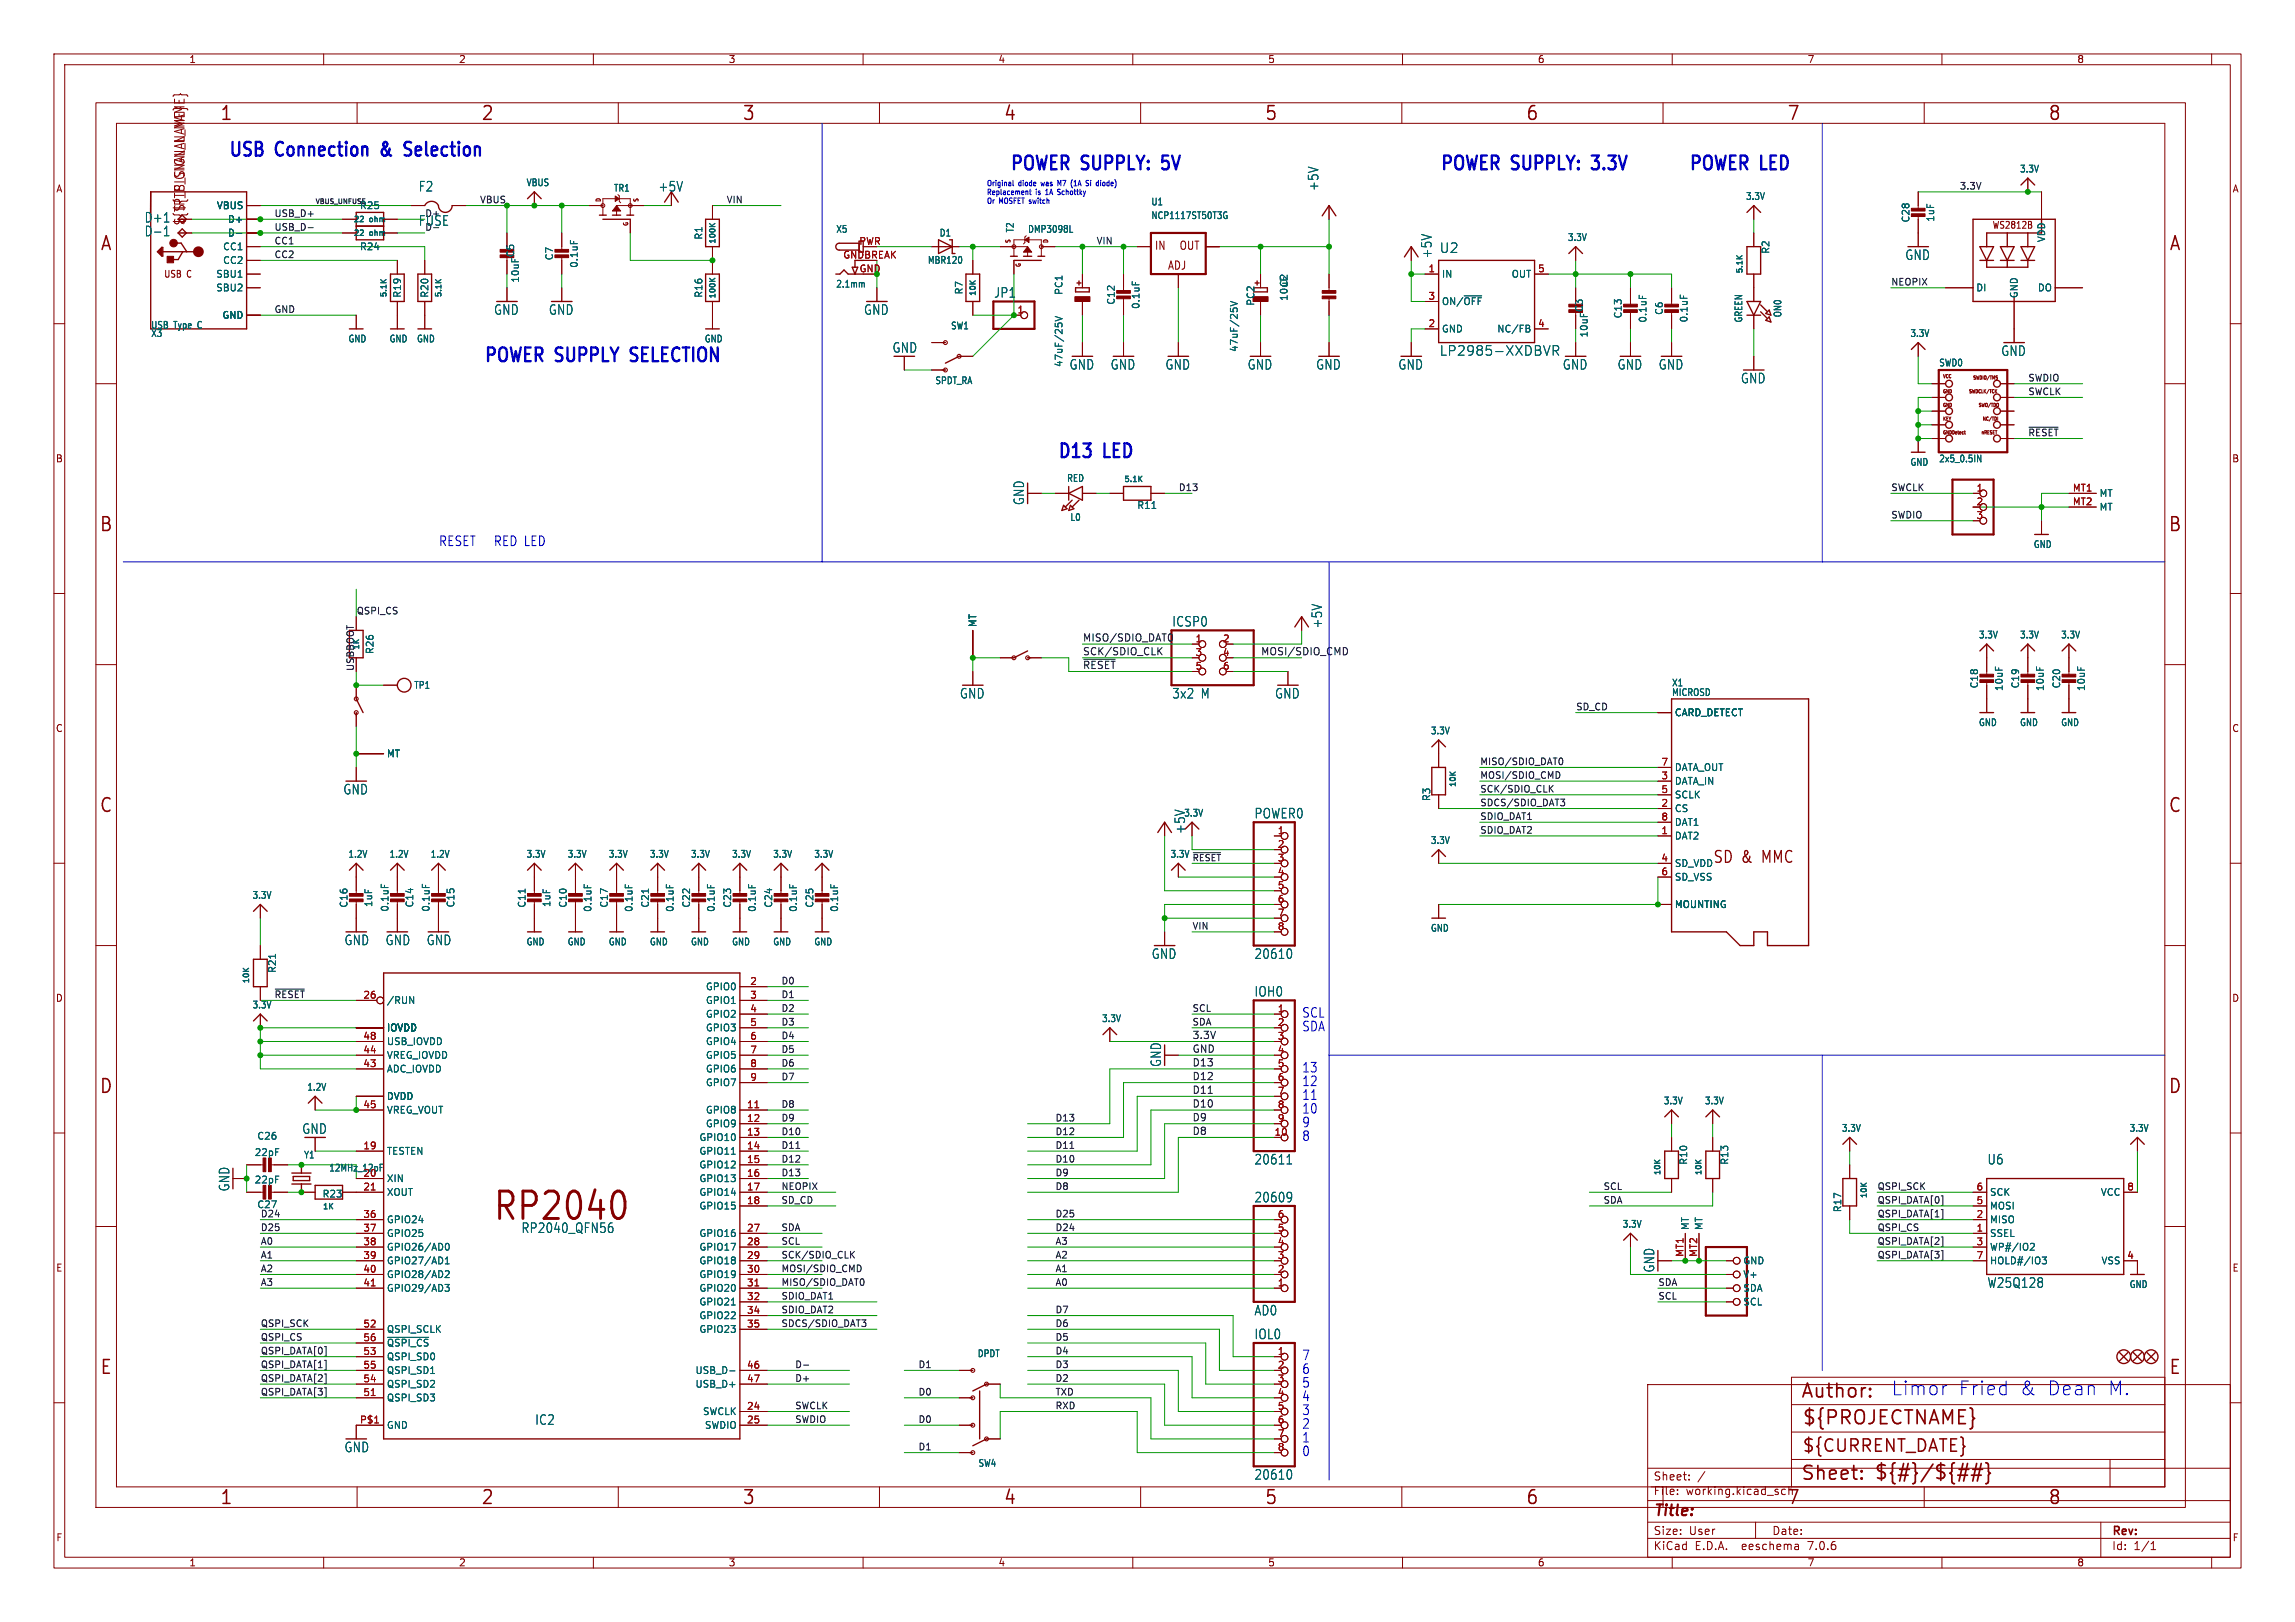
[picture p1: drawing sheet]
<svg xmlns="http://www.w3.org/2000/svg" width="425mm" height="301mm" viewBox="0 0 425 301" stroke-linecap="round" stroke-linejoin="round" font-family="sans-serif">
<defs><g id="words">
<text font-size="7.1" fill="#006464" x="91.2" y="226.9">RP2040</text>
<g font-size="3.5" fill="#840000">
<text x="40.7" y="22.7">1</text>
<text x="89.1" y="22.7">2</text>
<text x="137.5" y="22.7">3</text>
<text x="186" y="22.7">4</text>
<text x="234.4" y="22.7">5</text>
<text x="282.8" y="22.7">6</text>
<text x="331.2" y="22.7">7</text>
<text x="379.6" y="22.7">8</text>
<text x="18.5" y="46.8">A</text>
<text x="402" y="46.8">A</text>
<text x="18.3" y="98.9">B</text>
<text x="401.9" y="98.9">B</text>
<text x="18.3" y="150.9">C</text>
<text x="401.9" y="150.9">C</text>
<text x="18.3" y="203">D</text>
<text x="401.9" y="203">D</text>
<text x="18.5" y="255.1">E</text>
<text x="402" y="255.1">E</text>
<text x="333.8" y="259.5">Author:</text>
<text x="334" y="264.5">${PROJECTNAME}</text>
<text x="333.8" y="274.7">Sheet:</text>
<text x="347.3" y="274.6">${#}/${##}</text>
<text x="40.7" y="279.2">1</text>
<text x="89.1" y="279.2">2</text>
<text x="137.5" y="279.2">3</text>
<text x="186" y="279.2">4</text>
<text x="234.4" y="279.2">5</text>
<text x="282.8" y="279.2">6</text>
<text x="331.2" y="279.2">7</text>
<text x="379.6" y="279.2">8</text>
</g>
<g font-size="3.5" fill="#0000c2">
<text x="42.2" y="29.6">USB</text>
<text x="51.2" y="29.6">Connection</text>
<text x="71.6" y="29.6">&amp;</text>
<text x="76.7" y="29.6">Selection</text>
<text x="187" y="32.1">POWER SUPPLY:</text>
<text x="216.3" y="32.1">5V</text>
<text x="266.8" y="32.1">POWER SUPPLY:</text>
<text x="296.1" y="32.1">3.3V</text>
<text x="312.9" y="32.1">POWER LED</text>
<text x="89.5" y="67.7">POWER SUPPLY</text>
<text x="117.8" y="67.7">SELECTION</text>
<text x="195.9" y="85.5">D13</text>
<text x="204.7" y="85.5">LED</text>
<text x="350.5" y="258.8">Limor</text>
<text x="362.9" y="258.8">Fried</text>
<text x="374.2" y="258.8">&amp;</text>
<text x="379.3" y="258.8">Dean</text>
<text x="390.5" y="258.8">M.</text>
</g>
<text font-size="3.2" fill="#840000" x="334" y="269.5">${CURRENT_DATE}</text>
<g font-size="3" fill="#840000">
<text x="317.5" y="160.3">SD &amp;</text>
<text x="326.9" y="160.3">MMC</text>
</g>
<text font-size="2.8" fill="#840000" x="306.5" y="281.5">Title:</text>
<g font-size="2.5" fill="#006464">
<text x="77.5" y="35.7">F2</text>
<text x="122" y="35.7">+5V</text>
<text x="244.6" y="35.5" transform="rotate(-90 244.6 35.5)">+5V</text>
<text x="26.7" y="41.5">D+1</text>
<text x="26.7" y="44">D-1</text>
<text x="77.5" y="42.1">FUSE</text>
<text x="265.6" y="48" transform="rotate(-90 265.6 48)">+5V</text>
<text x="266.8" y="47.1">U2</text>
<text x="353.1" y="48.4">GND</text>
<text x="91.5" y="58.6">GND</text>
<text x="101.7" y="58.6">GND</text>
<text x="160.1" y="58.6">GND</text>
<text x="184.2" y="55.4">JP1</text>
<text x="165.4" y="65.6">GND</text>
<text x="198.2" y="68.7">GND</text>
<text x="205.8" y="68.7">GND</text>
<text x="216" y="68.7">GND</text>
<text x="231.2" y="68.7">GND</text>
<text x="243.9" y="68.7">GND</text>
<text x="259.1" y="68.7">GND</text>
<text x="266.8" y="66.1">LP2985-XXDBVR</text>
<text x="289.6" y="68.7">GND</text>
<text x="299.8" y="68.7">GND</text>
<text x="307.4" y="68.7">GND</text>
<text x="322.6" y="71.3">GND</text>
<text x="370.9" y="66.2">GND</text>
<text x="190.1" y="93.7" transform="rotate(-90 190.1 93.7)">GND</text>
<text x="217.2" y="116.3">ICSP0</text>
<text x="245.3" y="116.6" transform="rotate(-90 245.3 116.6)">+5V</text>
<text x="177.9" y="129.7">GND</text>
<text x="217.2" y="129.7">3x2</text>
<text x="222.6" y="129.7">M</text>
<text x="236.3" y="129.7">GND</text>
<text x="63.6" y="147.5">GND</text>
<text x="219.9" y="154.7" transform="rotate(-90 219.9 154.7)">+5V</text>
<text x="232.5" y="151.9">POWER0</text>
<text x="63.8" y="175.4">GND</text>
<text x="71.4" y="175.4">GND</text>
<text x="79" y="175.4">GND</text>
<text x="213.4" y="177.9">GND</text>
<text x="232.5" y="177.9">20610</text>
<text x="232.5" y="184.9">IOH0</text>
<text x="215.5" y="197.9" transform="rotate(-90 215.5 197.9)">GND</text>
<text x="55.9" y="210.4">GND</text>
<text x="42.7" y="220.9" transform="rotate(-90 42.7 220.9)">GND</text>
<text x="232.5" y="216">20611</text>
<text x="368.4" y="216">U6</text>
<text x="232.5" y="223.1">20609</text>
<text x="96.6" y="228.7">RP2040_QFN56</text>
<text x="306.9" y="236" transform="rotate(-90 306.9 236)">GND</text>
<text x="368.4" y="238.9">W25Q128</text>
<text x="232.5" y="244">AD0</text>
<text x="232.5" y="248.4">IOL0</text>
<text x="63.8" y="269.4">GND</text>
<text x="99.1" y="264.3">IC2</text>
<text x="232.5" y="274.5">20610</text>
</g>
<text font-size="2.5" fill="#840000" x="34.5" y="41.9" transform="rotate(-90 34.5 41.9)">${TP_SIGNAL_NAME}</text>
<g font-size="2.5" fill="#0000c2">
<text x="81.3" y="101.4">RESET</text>
<text x="91.4" y="101.4">RED LED</text>
<text x="241.3" y="191.4">SDA</text>
<text x="241.3" y="188.8">SCL</text>
<text x="241.3" y="201.5">12</text>
<text x="241.3" y="199">13</text>
<text x="241.3" y="206.6">10</text>
<text x="241.3" y="204.1">11</text>
<text x="241.3" y="209.1">9</text>
<text x="241.3" y="211.7">8</text>
<text x="241.3" y="254.9">6</text>
<text x="241.3" y="257.4">5</text>
<text x="241.3" y="252.3">7</text>
<text x="241.3" y="262.5">3</text>
<text x="241.3" y="259.9">4</text>
<text x="241.3" y="265">2</text>
<text x="241.3" y="267.6">1</text>
<text x="241.3" y="270.1">0</text>
</g>
<g font-size="2.1" fill="#840000">
<text x="214" y="46.5">IN</text>
<text x="218.6" y="46.5">OUT</text>
<text x="216.4" y="50.2">ADJ</text>
<text x="306.5" y="274.6">Sheet:</text>
<text x="306.5" y="277.3">File:</text>
<text x="312.5" y="277.3">working.kicad_sch</text>
<text x="306.5" y="287.5">KiCad</text>
<text x="306.5" y="284.7">Size:</text>
<text x="313.1" y="284.7">User</text>
<text x="314.2" y="287.5">E.D.A.</text>
<text x="323.1" y="287.5">eeschema</text>
<text x="328.4" y="284.7">Date:</text>
<text x="335.4" y="287.5">7.0.6</text>
<text x="391.4" y="284.9">Rev:</text>
<text x="391.4" y="287.5">Id:</text>
<text x="395.5" y="287.5">1/1</text>
</g>
<g font-size="1.9" fill="#0f0f0f">
<text x="200.7" y="119">MISO/SDIO_DAT0</text>
<text x="200.7" y="124.1">~{RESET}</text>
<text x="200.7" y="121.5">SCK/SDIO_CLK</text>
<text x="233.7" y="121.5">MOSI/SDIO_CMD</text>
<text x="221" y="197.7">D13</text>
<text x="221" y="192.7">3.3V</text>
<text x="221" y="195.2">GND</text>
<text x="221" y="202.8">D11</text>
<text x="221" y="200.3">D12</text>
<text x="221" y="207.9">D9</text>
<text x="221" y="205.4">D10</text>
<text x="221" y="210.4">D8</text>
</g>
<g font-size="1.8" fill="#840000">
<text x="35" y="11.9">1</text>
<text x="85" y="11.9">2</text>
<text x="135" y="11.9">3</text>
<text x="185" y="11.9">4</text>
<text x="235" y="11.9">5</text>
<text x="285" y="11.9">6</text>
<text x="335" y="11.9">7</text>
<text x="385" y="11.9">8</text>
<text x="10.3" y="35.9">A</text>
<text x="413.8" y="35.9">A</text>
<text x="369.3" y="42.6">WS2812B</text>
<text x="30.3" y="51.7">USB C</text>
<text x="10.3" y="85.9">B</text>
<text x="413.7" y="85.9">B</text>
<text x="10.3" y="135.9">C</text>
<text x="413.7" y="135.9">C</text>
<text x="10.3" y="185.9">D</text>
<text x="413.7" y="185.9">D</text>
<text x="10.3" y="235.9">E</text>
<text x="413.8" y="235.9">E</text>
<text x="10.3" y="285.9">F</text>
<text x="413.8" y="285.9">F</text>
<text x="35" y="290.5">1</text>
<text x="85" y="290.5">2</text>
<text x="135" y="290.5">3</text>
<text x="185" y="290.5">4</text>
<text x="235" y="290.5">5</text>
<text x="285" y="290.5">6</text>
<text x="335" y="290.5">7</text>
<text x="385" y="290.5">8</text>
</g>
<g font-size="1.8" fill="#006464">
<text x="97.5" y="34.7">VBUS</text>
<text x="113.7" y="35.7">TR1</text>
<text x="374.4" y="32.2">3.3V</text>
<text x="40.1" y="39">VBUS</text>
<text x="42.2" y="41.5">D+</text>
<text x="66.6" y="39">R25</text>
<text x="213.3" y="38.3">U1</text>
<text x="213.3" y="40.8">NCP1117ST50T3G</text>
<text x="323.6" y="37.3">3.3V</text>
<text x="354.2" y="41.3" transform="rotate(-90 354.2 41.3)">C28</text>
<text x="358.8" y="41.2" transform="rotate(-90 358.8 41.2)">1uF</text>
<text x="41.3" y="46.6">CC1</text>
<text x="42.2" y="44">D-</text>
<text x="66.6" y="46.6">R24</text>
<text x="95.5" y="47.8" transform="rotate(-90 95.5 47.8)">C5</text>
<text x="130.4" y="44.5" transform="rotate(-90 130.4 44.5)">R1</text>
<text x="154.9" y="43.3">X5</text>
<text x="174.1" y="44">D1</text>
<text x="188.1" y="43.2" transform="rotate(-90 188.1 43.2)">T2</text>
<text x="190.5" y="43.3">DMP3098L</text>
<text x="290.6" y="44.9">3.3V</text>
<text x="328.2" y="47.1" transform="rotate(-90 328.2 47.1)">R2</text>
<text x="379.3" y="45" transform="rotate(-90 379.3 45)">VDD</text>
<text x="40" y="51.7">SBU1</text>
<text x="41.3" y="49.1">CC2</text>
<text x="96.4" y="52.5" transform="rotate(-90 96.4 52.5)">10uF</text>
<text x="102.7" y="48.4" transform="rotate(-90 102.7 48.4)">C7</text>
<text x="107.3" y="49.7" transform="rotate(-90 107.3 49.7)">0.1uF</text>
<text x="154.9" y="53.5">2.1mm</text>
<text x="171.9" y="49.1">MBR120</text>
<text x="238.9" y="53.3" transform="rotate(-90 238.9 53.3)">C2</text>
<text x="267.2" y="51.7">IN</text>
<text x="280.1" y="51.7">OUT</text>
<text x="40" y="54.2">SBU2</text>
<text x="41.1" y="59.3">GND</text>
<text x="74.5" y="55.3" transform="rotate(-90 74.5 55.3)">R19</text>
<text x="79.6" y="55.3" transform="rotate(-90 79.6 55.3)">R20</text>
<text x="130.4" y="55.3" transform="rotate(-90 130.4 55.3)">R16</text>
<text x="178.7" y="54.7" transform="rotate(-90 178.7 54.7)">R7</text>
<text x="197.2" y="54.8" transform="rotate(-90 197.2 54.8)">PC1</text>
<text x="206.9" y="56.6" transform="rotate(-90 206.9 56.6)">C12</text>
<text x="211.4" y="57.4" transform="rotate(-90 211.4 57.4)">0.1uF</text>
<text x="232.7" y="56.8" transform="rotate(-90 232.7 56.8)">PC2</text>
<text x="238.9" y="55.9" transform="rotate(-90 238.9 55.9)">10uF</text>
<text x="267.2" y="56.7">ON/~{OFF}</text>
<text x="293.6" y="57.9" transform="rotate(-90 293.6 57.9)">C3</text>
<text x="300.8" y="59.1" transform="rotate(-90 300.8 59.1)">C13</text>
<text x="305.4" y="59.9" transform="rotate(-90 305.4 59.9)">0.1uF</text>
<text x="308.5" y="58.5" transform="rotate(-90 308.5 58.5)">C6</text>
<text x="313" y="59.9" transform="rotate(-90 313 59.9)">0.1uF</text>
<text x="323.2" y="59.9" transform="rotate(-90 323.2 59.9)">GREEN</text>
<text x="330.4" y="58.9" transform="rotate(-90 330.4 58.9)">ON0</text>
<text x="366.3" y="54.2">DI</text>
<text x="374.2" y="55.4" transform="rotate(-90 374.2 55.4)">GND</text>
<text x="377.7" y="54.2">DO</text>
<text x="27.9" y="62.7">X3</text>
<text x="27.9" y="61.1">USB Type</text>
<text x="36.8" y="61.1">C</text>
<text x="64.5" y="63.7">GND</text>
<text x="72.1" y="63.7">GND</text>
<text x="77.2" y="63.7">GND</text>
<text x="130.5" y="63.7">GND</text>
<text x="176.2" y="61.2">SW1</text>
<text x="229.7" y="65.3" transform="rotate(-90 229.7 65.3)">47uF/25V</text>
<text x="267.2" y="61.8">GND</text>
<text x="277.5" y="61.8">NC/FB</text>
<text x="294.5" y="62.7" transform="rotate(-90 294.5 62.7)">10uF</text>
<text x="354.1" y="62.7">3.3V</text>
<text x="173.3" y="71.4">SPDT_RA</text>
<text x="197.2" y="68.1" transform="rotate(-90 197.2 68.1)">47uF/25V</text>
<text x="359.4" y="68.1">SWD0</text>
<text x="197.7" y="89.5">RED</text>
<text x="354.1" y="86.5">GND</text>
<text x="359.4" y="85.9">2x5_0.5IN</text>
<text x="210.7" y="94.5">R11</text>
<text x="389.1" y="94.8">MT</text>
<text x="389.1" y="92.3">MT</text>
<text x="198.3" y="96.7">L0</text>
<text x="376.9" y="101.8">GND</text>
<text x="181.2" y="116.3" transform="rotate(-90 181.2 116.3)">MT</text>
<text x="366.8" y="118.5">3.3V</text>
<text x="374.4" y="118.5">3.3V</text>
<text x="382" y="118.5">3.3V</text>
<text x="69.4" y="121.3" transform="rotate(-90 69.4 121.3)">R26</text>
<text x="76.7" y="127.9">TP1</text>
<text x="309.9" y="127.4">X1</text>
<text x="309.9" y="129.2">MICROSD</text>
<text x="366.9" y="127.7" transform="rotate(-90 366.9 127.7)">C18</text>
<text x="371.5" y="128.2" transform="rotate(-90 371.5 128.2)">10uF</text>
<text x="374.5" y="127.7" transform="rotate(-90 374.5 127.7)">C19</text>
<text x="379.1" y="128.2" transform="rotate(-90 379.1 128.2)">10uF</text>
<text x="382.1" y="127.7" transform="rotate(-90 382.1 127.7)">C20</text>
<text x="386.7" y="128.2" transform="rotate(-90 386.7 128.2)">10uF</text>
<text x="265.2" y="136.3">3.3V</text>
<text x="310.4" y="132.9">CARD_DETECT</text>
<text x="366.8" y="134.8">GND</text>
<text x="374.4" y="134.8">GND</text>
<text x="382" y="134.8">GND</text>
<text x="71.6" y="140.6">MT</text>
<text x="310.4" y="143.1">DATA_OUT</text>
<text x="265.3" y="148.6" transform="rotate(-90 265.3 148.6)">R3</text>
<text x="310.4" y="145.6">DATA_IN</text>
<text x="310.4" y="148.2">SCLK</text>
<text x="219.4" y="151.6">3.3V</text>
<text x="310.4" y="155.8">DAT2</text>
<text x="310.4" y="150.7">CS</text>
<text x="310.4" y="153.3">DAT1</text>
<text x="64.5" y="159.2">1.2V</text>
<text x="72.1" y="159.2">1.2V</text>
<text x="79.7" y="159.2">1.2V</text>
<text x="97.5" y="159.2">3.3V</text>
<text x="105.1" y="159.2">3.3V</text>
<text x="112.7" y="159.2">3.3V</text>
<text x="120.4" y="159.2">3.3V</text>
<text x="128" y="159.2">3.3V</text>
<text x="135.6" y="159.2">3.3V</text>
<text x="143.2" y="159.2">3.3V</text>
<text x="150.8" y="159.2">3.3V</text>
<text x="216.9" y="159.2">3.3V</text>
<text x="265.2" y="156.6">3.3V</text>
<text x="310.4" y="160.9">SD_VDD</text>
<text x="46.7" y="166.8">3.3V</text>
<text x="310.4" y="163.4">SD_VSS</text>
<text x="64.6" y="168.3" transform="rotate(-90 64.6 168.3)">C16</text>
<text x="69.2" y="168.2" transform="rotate(-90 69.2 168.2)">1uF</text>
<text x="72.2" y="169.1" transform="rotate(-90 72.2 169.1)">0.1uF</text>
<text x="76.8" y="168.3" transform="rotate(-90 76.8 168.3)">C14</text>
<text x="79.8" y="169.1" transform="rotate(-90 79.8 169.1)">0.1uF</text>
<text x="84.4" y="168.3" transform="rotate(-90 84.4 168.3)">C15</text>
<text x="97.6" y="168.3" transform="rotate(-90 97.6 168.3)">C11</text>
<text x="102.2" y="168.2" transform="rotate(-90 102.2 168.2)">1uF</text>
<text x="105.3" y="168.3" transform="rotate(-90 105.3 168.3)">C10</text>
<text x="109.8" y="169.1" transform="rotate(-90 109.8 169.1)">0.1uF</text>
<text x="112.9" y="168.3" transform="rotate(-90 112.9 168.3)">C17</text>
<text x="117.5" y="169.1" transform="rotate(-90 117.5 169.1)">0.1uF</text>
<text x="120.5" y="168.3" transform="rotate(-90 120.5 168.3)">C21</text>
<text x="125.1" y="169.1" transform="rotate(-90 125.1 169.1)">0.1uF</text>
<text x="128.1" y="168.3" transform="rotate(-90 128.1 168.3)">C22</text>
<text x="132.7" y="169.1" transform="rotate(-90 132.7 169.1)">0.1uF</text>
<text x="135.7" y="168.3" transform="rotate(-90 135.7 168.3)">C23</text>
<text x="140.3" y="169.1" transform="rotate(-90 140.3 169.1)">0.1uF</text>
<text x="143.4" y="168.3" transform="rotate(-90 143.4 168.3)">C24</text>
<text x="147.9" y="169.1" transform="rotate(-90 147.9 169.1)">0.1uF</text>
<text x="151" y="168.3" transform="rotate(-90 151 168.3)">C25</text>
<text x="155.6" y="169.1" transform="rotate(-90 155.6 169.1)">0.1uF</text>
<text x="265.2" y="172.9">GND</text>
<text x="310.4" y="168.5">MOUNTING</text>
<text x="97.5" y="175.4">GND</text>
<text x="105.1" y="175.4">GND</text>
<text x="112.7" y="175.4">GND</text>
<text x="120.4" y="175.4">GND</text>
<text x="128" y="175.4">GND</text>
<text x="135.6" y="175.4">GND</text>
<text x="143.2" y="175.4">GND</text>
<text x="150.8" y="175.4">GND</text>
<text x="51.3" y="180.4" transform="rotate(-90 51.3 180.4)">R21</text>
<text x="130.8" y="183.7">GPIO0</text>
<text x="46.7" y="187.1">3.3V</text>
<text x="71.6" y="191.4">IOVDD</text>
<text x="71.6" y="186.3">/RUN</text>
<text x="130.8" y="186.3">GPIO1</text>
<text x="130.8" y="188.8">GPIO2</text>
<text x="130.8" y="191.4">GPIO3</text>
<text x="204.2" y="189.7">3.3V</text>
<text x="71.6" y="196.4">VREG_IOVDD</text>
<text x="71.6" y="193.9">USB_IOVDD</text>
<text x="130.8" y="193.9">GPIO4</text>
<text x="130.8" y="196.4">GPIO5</text>
<text x="56.9" y="202.4">1.2V</text>
<text x="71.6" y="199">ADC_IOVDD</text>
<text x="130.8" y="199">GPIO6</text>
<text x="130.8" y="201.5">GPIO7</text>
<text x="71.6" y="204.1">DVDD</text>
<text x="71.6" y="206.6">VREG_VOUT</text>
<text x="130.8" y="206.6">GPIO8</text>
<text x="130.8" y="209.1">GPIO9</text>
<text x="308.3" y="204.9">3.3V</text>
<text x="316" y="204.9">3.3V</text>
<text x="341.4" y="210">3.3V</text>
<text x="394.7" y="210">3.3V</text>
<text x="47.1" y="214.5">22pF</text>
<text x="47.6" y="211.4">C26</text>
<text x="56.3" y="214.9">Y1</text>
<text x="71.6" y="214.2">TESTEN</text>
<text x="129.6" y="211.7">GPIO10</text>
<text x="129.6" y="214.2">GPIO11</text>
<text x="313" y="216" transform="rotate(-90 313 216)">R10</text>
<text x="320.6" y="216" transform="rotate(-90 320.6 216)">R13</text>
<text x="47.1" y="219.5">22pF</text>
<text x="60.9" y="217.3">12MHz_12pF</text>
<text x="71.6" y="219.3">XIN</text>
<text x="71.6" y="221.8">XOUT</text>
<text x="129.6" y="216.8">GPIO12</text>
<text x="129.6" y="219.3">GPIO13</text>
<text x="129.6" y="221.8">GPIO14</text>
<text x="368.8" y="221.8">SCK</text>
<text x="389.4" y="221.8">VCC</text>
<text x="47.6" y="224.1">C27</text>
<text x="59.7" y="222.2">R23</text>
<text x="71.6" y="226.9">GPIO24</text>
<text x="129.6" y="224.4">GPIO15</text>
<text x="300.7" y="227.8">3.3V</text>
<text x="341.5" y="224.8" transform="rotate(-90 341.5 224.8)">R17</text>
<text x="368.8" y="226.9">MISO</text>
<text x="368.8" y="224.4">MOSI</text>
<text x="71.6" y="229.5">GPIO25</text>
<text x="71.6" y="232">GPIO26/AD0</text>
<text x="129.6" y="229.5">GPIO16</text>
<text x="129.6" y="232">GPIO17</text>
<text x="313.3" y="228.1" transform="rotate(-90 313.3 228.1)">MT</text>
<text x="315.8" y="228.1" transform="rotate(-90 315.8 228.1)">MT</text>
<text x="368.8" y="229.5">SSEL</text>
<text x="368.8" y="232">WP#/IO2</text>
<text x="71.6" y="234.5">GPIO27/AD1</text>
<text x="71.6" y="237.1">GPIO28/AD2</text>
<text x="71.6" y="239.6">GPIO29/AD3</text>
<text x="129.6" y="234.5">GPIO18</text>
<text x="129.6" y="237.1">GPIO19</text>
<text x="129.6" y="239.6">GPIO20</text>
<text x="323.1" y="234.5">GND</text>
<text x="323.1" y="237.1">V+</text>
<text x="323.1" y="239.6">SDA</text>
<text x="368.8" y="234.5">HOLD#/IO3</text>
<text x="389.5" y="234.5">VSS</text>
<text x="394.7" y="238.9">GND</text>
<text x="129.6" y="242.2">GPIO21</text>
<text x="129.6" y="244.7">GPIO22</text>
<text x="323.1" y="242.2">SCL</text>
<text x="71.6" y="247.2">QSPI_SCLK</text>
<text x="71.6" y="249.8">~{QSPI_CS}</text>
<text x="129.6" y="247.2">GPIO23</text>
<text x="181.1" y="251.7">DPDT</text>
<text x="71.6" y="252.3">QSPI_SD0</text>
<text x="71.6" y="257.4">QSPI_SD2</text>
<text x="71.6" y="254.9">QSPI_SD1</text>
<text x="128.8" y="254.9">USB_D-</text>
<text x="128.8" y="257.4">USB_D+</text>
<text x="71.6" y="259.9">QSPI_SD3</text>
<text x="130.2" y="262.5">SWCLK</text>
<text x="71.6" y="265">GND</text>
<text x="130.6" y="265">SWDIO</text>
<text x="181.3" y="272.1">SW4</text>
</g>
<g font-size="1.8" fill="#a90000">
<text x="159.2" y="45.5">PWR</text>
<text x="156.2" y="48">GNDBREAK</text>
<text x="159.3" y="50.5">GND</text>
<text x="264.7" y="50.5">1</text>
<text x="285" y="50.5">5</text>
<text x="188.5" y="58.2">1</text>
<text x="264.7" y="55.6">3</text>
<text x="264.7" y="60.7">2</text>
<text x="285" y="60.7">4</text>
<text x="366.3" y="91.2">1</text>
<text x="366.3" y="93.7">2</text>
<text x="384.2" y="93.7">MT2</text>
<text x="384.2" y="91.2">MT1</text>
<text x="366.3" y="96.3">3</text>
<text x="221.5" y="119.1">1</text>
<text x="226.6" y="119.1">2</text>
<text x="221.5" y="121.7">3</text>
<text x="221.5" y="124.2">5</text>
<text x="226.6" y="121.7">4</text>
<text x="226.6" y="124.2">6</text>
<text x="307.9" y="142">7</text>
<text x="307.9" y="149.6">2</text>
<text x="307.9" y="144.5">3</text>
<text x="307.9" y="147.1">5</text>
<text x="236.8" y="154.7">1</text>
<text x="307.9" y="154.7">1</text>
<text x="307.9" y="152.1">8</text>
<text x="236.8" y="157.2">2</text>
<text x="236.8" y="159.8">3</text>
<text x="307.9" y="159.8">4</text>
<text x="236.8" y="162.3">4</text>
<text x="236.8" y="164.8">5</text>
<text x="236.8" y="167.4">6</text>
<text x="307.9" y="162.3">6</text>
<text x="236.8" y="169.9">7</text>
<text x="236.8" y="172.5">8</text>
<text x="67.3" y="185.2">26</text>
<text x="139" y="182.6">2</text>
<text x="139" y="185.2">3</text>
<text x="139" y="187.7">4</text>
<text x="139" y="190.2">5</text>
<text x="236.8" y="187.7">1</text>
<text x="236.8" y="190.2">2</text>
<text x="67.3" y="197.9">43</text>
<text x="67.3" y="195.3">44</text>
<text x="67.3" y="192.8">48</text>
<text x="139" y="192.8">6</text>
<text x="139" y="195.3">7</text>
<text x="139" y="197.9">8</text>
<text x="236.8" y="192.8">3</text>
<text x="236.8" y="195.3">4</text>
<text x="236.8" y="197.9">5</text>
<text x="139" y="200.4">9</text>
<text x="236.8" y="200.4">6</text>
<text x="236.8" y="202.9">7</text>
<text x="67.3" y="205.5">45</text>
<text x="138.4" y="205.5">11</text>
<text x="138.4" y="208">12</text>
<text x="236.8" y="205.5">8</text>
<text x="236.8" y="208">9</text>
<text x="67.3" y="213.1">19</text>
<text x="138.4" y="210.6">13</text>
<text x="138.4" y="213.1">14</text>
<text x="138.4" y="215.6">15</text>
<text x="236.2" y="210.6">10</text>
<text x="67.3" y="218.2">20</text>
<text x="67.3" y="220.7">21</text>
<text x="138.4" y="218.2">16</text>
<text x="138.4" y="220.7">17</text>
<text x="366.3" y="220.7">6</text>
<text x="394.3" y="220.7">8</text>
<text x="67.3" y="225.8">36</text>
<text x="138.4" y="223.3">18</text>
<text x="236.8" y="225.8">6</text>
<text x="366.3" y="225.8">2</text>
<text x="366.3" y="223.3">5</text>
<text x="67.3" y="228.3">37</text>
<text x="67.3" y="230.9">38</text>
<text x="67.3" y="233.4">39</text>
<text x="138.4" y="228.3">27</text>
<text x="138.4" y="230.9">28</text>
<text x="138.4" y="233.4">29</text>
<text x="236.8" y="233.4">3</text>
<text x="236.8" y="230.9">4</text>
<text x="236.8" y="228.3">5</text>
<text x="312.2" y="233.1" transform="rotate(-90 312.2 233.1)">MT1</text>
<text x="314.7" y="233.1" transform="rotate(-90 314.7 233.1)">MT2</text>
<text x="366.3" y="228.3">1</text>
<text x="366.3" y="230.9">3</text>
<text x="366.3" y="233.4">7</text>
<text x="394.3" y="233.4">4</text>
<text x="67.3" y="236">40</text>
<text x="67.3" y="238.5">41</text>
<text x="138.4" y="236">30</text>
<text x="138.4" y="238.5">31</text>
<text x="236.8" y="238.5">1</text>
<text x="236.8" y="236">2</text>
<text x="138.4" y="241">32</text>
<text x="138.4" y="243.6">34</text>
<text x="67.3" y="246.1">52</text>
<text x="67.3" y="251.2">53</text>
<text x="67.3" y="248.7">56</text>
<text x="138.4" y="246.1">35</text>
<text x="236.8" y="251.2">1</text>
<text x="67.3" y="256.3">54</text>
<text x="67.3" y="253.7">55</text>
<text x="138.4" y="253.7">46</text>
<text x="138.4" y="256.3">47</text>
<text x="236.8" y="253.7">2</text>
<text x="236.8" y="256.3">3</text>
<text x="66.6" y="263.9">P$1</text>
<text x="67.3" y="258.8">51</text>
<text x="138.4" y="261.4">24</text>
<text x="138.4" y="263.9">25</text>
<text x="236.8" y="258.8">4</text>
<text x="236.8" y="261.4">5</text>
<text x="236.8" y="263.9">6</text>
<text x="236.8" y="266.4">7</text>
<text x="236.8" y="269">8</text>
</g>
<g font-size="1.7" fill="#0f0f0f">
<text x="363.2" y="35.2">3.3V</text>
<text x="50.8" y="40.3">USB_D+</text>
<text x="88.9" y="37.8">VBUS</text>
<text x="134.6" y="37.8">VIN</text>
<text x="50.8" y="45.4">CC1</text>
<text x="50.8" y="47.9">CC2</text>
<text x="50.8" y="42.8">USB_D-</text>
<text x="203.2" y="45.4">VIN</text>
<text x="350.5" y="53">NEOPIX</text>
<text x="50.8" y="58.1">GND</text>
<text x="375.9" y="70.8">SWDIO</text>
<text x="375.9" y="73.3">SWCLK</text>
<text x="375.9" y="80.9">~{RESET}</text>
<text x="218.4" y="91.1">D13</text>
<text x="350.5" y="91.1">SWCLK</text>
<text x="350.5" y="96.2">SWDIO</text>
<text x="66" y="114">QSPI_CS</text>
<text x="292.1" y="131.7">SD_CD</text>
<text x="274.3" y="141.9">MISO/SDIO_DAT0</text>
<text x="274.3" y="144.4">MOSI/SDIO_CMD</text>
<text x="274.3" y="149.5">SDCS/SDIO_DAT3</text>
<text x="274.3" y="147">SCK/SDIO_CLK</text>
<text x="274.3" y="154.6">SDIO_DAT2</text>
<text x="274.3" y="152.1">SDIO_DAT1</text>
<text x="221" y="172.4">VIN</text>
<text x="50.8" y="185.1">~{RESET}</text>
<text x="144.8" y="185.1">D1</text>
<text x="144.8" y="182.5">D0</text>
<text x="144.8" y="190.2">D3</text>
<text x="144.8" y="187.6">D2</text>
<text x="221" y="190.2">SDA</text>
<text x="221" y="187.6">SCL</text>
<text x="144.8" y="195.2">D5</text>
<text x="144.8" y="197.8">D6</text>
<text x="144.8" y="192.7">D4</text>
<text x="144.8" y="200.3">D7</text>
<text x="144.8" y="205.4">D8</text>
<text x="144.8" y="207.9">D9</text>
<text x="195.6" y="207.9">D13</text>
<text x="144.8" y="213">D11</text>
<text x="144.8" y="215.6">D12</text>
<text x="144.8" y="210.5">D10</text>
<text x="195.6" y="213">D11</text>
<text x="195.6" y="215.6">D10</text>
<text x="195.6" y="210.5">D12</text>
<text x="144.8" y="220.6">NEOPIX</text>
<text x="144.8" y="218.1">D13</text>
<text x="195.6" y="220.6">D8</text>
<text x="195.6" y="218.1">D9</text>
<text x="297.2" y="220.6">SCL</text>
<text x="348" y="220.6">QSPI_SCK</text>
<text x="48.3" y="225.7">D24</text>
<text x="144.8" y="223.2">SD_CD</text>
<text x="195.6" y="225.7">D25</text>
<text x="297.2" y="223.2">SDA</text>
<text x="348" y="225.7">QSPI_DATA[1]</text>
<text x="348" y="223.2">QSPI_DATA[0]</text>
<text x="48.3" y="233.3">A1</text>
<text x="48.3" y="230.8">A0</text>
<text x="48.3" y="228.3">D25</text>
<text x="144.8" y="228.3">SDA</text>
<text x="144.8" y="230.8">SCL</text>
<text x="144.8" y="233.3">SCK/SDIO_CLK</text>
<text x="195.6" y="228.3">D24</text>
<text x="195.6" y="230.8">A3</text>
<text x="195.6" y="233.3">A2</text>
<text x="348" y="228.3">QSPI_CS</text>
<text x="348" y="233.3">QSPI_DATA[3]</text>
<text x="348" y="230.8">QSPI_DATA[2]</text>
<text x="48.3" y="238.4">A3</text>
<text x="48.3" y="235.9">A2</text>
<text x="144.8" y="238.4">MISO/SDIO_DAT0</text>
<text x="144.8" y="235.9">MOSI/SDIO_CMD</text>
<text x="195.6" y="238.4">A0</text>
<text x="195.6" y="235.9">A1</text>
<text x="307.3" y="238.4">SDA</text>
<text x="144.8" y="243.5">SDIO_DAT2</text>
<text x="144.8" y="241">SDIO_DAT1</text>
<text x="195.6" y="243.5">D7</text>
<text x="307.3" y="241">SCL</text>
<text x="48.3" y="248.6">QSPI_CS</text>
<text x="48.3" y="246">QSPI_SCK</text>
<text x="48.3" y="251.1">QSPI_DATA[0]</text>
<text x="144.8" y="246">SDCS/SDIO_DAT3</text>
<text x="195.6" y="251.1">D4</text>
<text x="195.6" y="248.6">D5</text>
<text x="195.6" y="246">D6</text>
<text x="48.3" y="253.7">QSPI_DATA[1]</text>
<text x="48.3" y="256.2">QSPI_DATA[2]</text>
<text x="147.3" y="253.7">D-</text>
<text x="147.3" y="256.2">D+</text>
<text x="170.2" y="253.7">D1</text>
<text x="195.6" y="256.2">D2</text>
<text x="195.6" y="253.7">D3</text>
<text x="48.3" y="258.7">QSPI_DATA[3]</text>
<text x="147.3" y="261.3">SWCLK</text>
<text x="147.3" y="263.8">SWDIO</text>
<text x="170.2" y="263.8">D0</text>
<text x="170.2" y="258.7">D0</text>
<text x="195.6" y="261.3">RXD</text>
<text x="195.6" y="258.7">TXD</text>
<text x="170.2" y="268.9">D1</text>
</g>
<g font-size="1.7" fill="#006464">
<text x="78.7" y="40.3">D+</text>
<text x="78.7" y="42.8">D-</text>
</g>
<text font-size="1.7" fill="#840000" x="65.7" y="124.5" transform="rotate(-90 65.7 124.5)">USBBOOT</text>
<text font-size="1.6" fill="#0f0f0f" x="221" y="159.7">~{RESET}</text>
<g font-size="1.4" fill="#0000c2">
<text x="182.9" y="34.6">Original</text>
<text x="188.9" y="34.6">diode</text>
<text x="193.3" y="34.6">was</text>
<text x="196.6" y="34.6">M7</text>
<text x="199.4" y="34.6">(1A</text>
<text x="202.5" y="34.6">Si</text>
<text x="204.7" y="34.6">diode)</text>
<text x="182.9" y="36.2">Replacement</text>
<text x="182.9" y="37.9">Or</text>
<text x="185.3" y="37.9">MOSFET switch</text>
<text x="192.1" y="36.2">is</text>
<text x="194.1" y="36.2">1A</text>
<text x="196.6" y="36.2">Schottky</text>
</g>
<g font-size="1.4" fill="#006464">
<text x="65.4" y="41.5">22</text>
<text x="68.5" y="41.5">ohm</text>
<text x="65.4" y="44">22</text>
<text x="68.5" y="44">ohm</text>
<text x="132.9" y="45.3" transform="rotate(-90 132.9 45.3)">100K</text>
<text x="323.3" y="50.8" transform="rotate(-90 323.3 50.8)">5.1K</text>
<text x="71.9" y="55.3" transform="rotate(-90 71.9 55.3)">5.1K</text>
<text x="82.1" y="55.3" transform="rotate(-90 82.1 55.3)">5.1K</text>
<text x="132.9" y="55.5" transform="rotate(-90 132.9 55.5)">100K</text>
<text x="181.2" y="55" transform="rotate(-90 181.2 55)">10K</text>
<text x="208.2" y="89.6">5.1K</text>
<text x="66.9" y="120.6" transform="rotate(-90 66.9 120.6)">1K</text>
<text x="270.1" y="146.1" transform="rotate(-90 270.1 146.1)">10K</text>
<text x="46.4" y="182.4" transform="rotate(-90 46.4 182.4)">10K</text>
<text x="308.1" y="218" transform="rotate(-90 308.1 218)">10K</text>
<text x="315.7" y="218" transform="rotate(-90 315.7 218)">10K</text>
<text x="59.7" y="224.4">1K</text>
<text x="346.3" y="222.3" transform="rotate(-90 346.3 222.3)">10K</text>
</g>
<text font-size="1.2" fill="#0f0f0f" x="58.4" y="37.9">VBUS_UNFUSE</text>
<g font-size="1.1" fill="#840000">
<text x="111.6" y="37.6" transform="rotate(-90 111.6 37.6)">D</text>
<text x="118.6" y="37.6" transform="rotate(-90 118.6 37.6)">S</text>
<text x="116.7" y="42" transform="rotate(-90 116.7 42)">G</text>
<text x="187.5" y="45.2" transform="rotate(-90 187.5 45.2)">S</text>
<text x="194.5" y="45.2" transform="rotate(-90 194.5 45.2)">D</text>
<text x="189.4" y="49.6" transform="rotate(-90 189.4 49.6)">G</text>
</g>
<g font-size=".9" fill="#840000">
<text x="360" y="70.3">VCC</text>
<text x="365.6" y="70.6">SWDIO/TMS</text>
<text x="360" y="75.6">GND</text>
<text x="360" y="73.1">GND</text>
<text x="364.9" y="73.1">SWDCLK/TCK</text>
<text x="366.6" y="75.6">SWO/TDO</text>
<text x="360" y="80.7">GNDDetect</text>
<text x="360" y="78.2">KEY</text>
<text x="367.2" y="80.7">nRESET</text>
<text x="367.4" y="78.2">NC/TDI</text>
</g>
</g></defs>
<g fill="none" stroke="#840000" stroke-width=".19">
<path d="M10 10h405.5v280.6h-405.5zM12 12h401.5v276.6h-401.5zM17.8 19.1h387.3v260.3h-387.3zM32.1 17.9l.3-.3h.8l.3-.2 .2 .2h.9l.2 .3M32.4 18.4v.7h1.7v-.7M33.2 18.6v.5M60 10v2M66.2 19.1v3.8M110 10v2M114.6 19.1v3.8M160 10v2M163 19.1v3.8"/>
<path d="M210 10v2M211.5 19.1v3.8M259.9 19.1v3.8M260 10v2M308.3 19.1v3.8M310 10v2M356.7 19.1v3.8M360 10v2M410 10v2M21.6 22.9h379.7v252.7h-379.7zM45.7 38.1h2.6M76.2 38.1h2.5"/>
<path d="M83.8 38.1h2.6M99.1 35.6v2.5M109.2 38.1h2.6M111.8 39.9v-3.1h5v3.1M114.8 36.3v1l.3 .3M119.4 38.1h-5.1v1.8M124.5 35.6v2.5M132.1 38.1v2.5M246.4 38.1v2.5M325.1 38.1v2.5M355.6 35.6v3.3M355.6 39.9v5.8"/>
<path d="M375.9 33v2.6M378.5 35.6v5M10 60h2M33 43.2h2.6M45.7 58.4h2.6M45.7 45.7h2.6M45.7 40.6h2.6M45.7 43.2h2.6M45.7 50.8h2.6M45.7 48.3h2.6M45.7 53.3h2.6M63.5 40.6h2.5"/>
<path d="M63.5 43.2h2.5M66 58.4v2.6M71.1 40.6h2.6M71.1 43.2h2.6M73.7 48.3v2.5M73.7 55.9v5.1M78.7 48.3v2.5M78.7 55.9v5.1M94 43.2v2.5M94 48.3v2.5M94 53.3v2.6M104.1 43.2v3.3"/>
<path d="M104.1 47.5v3.3M104.1 53.3v2.6M116.8 40.6v2.6M132.1 45.7v5.1M132.1 55.9v5.1M162.6 53.3v2.6M172.7 45.7h5.1M180.3 48.3v2.5M180.3 55.9v2.5M185.4 45.7h5.1v1.8M188 58.4h1.2M188 47.5v-3h5v3"/>
<path d="M188 48.3v2.5M190 43.9v1.1l-.3 .2M193 45.7h2.6M200.7 50.8v2.5M200.7 55.9v2.5M208.3 50.8v3.3M208.3 55.1v3.3M210.8 45.7h2.6M218.4 50.8v2.5M223.5 45.7h2.6M233.7 50.8v2.5M233.7 55.9v2.5"/>
<path d="M246.4 50.8v3.3M246.4 55.1v3.3M261.6 45.7v2.6M264.2 50.8h2.5M264.2 55.9h2.5M284.5 50.8h2.5M292.1 45.7v2.6M292.1 53.3v2.6M292.1 58.4v2.6M302.3 53.3v3.3M302.3 57.7v3.3M309.9 53.3v3.3"/>
<path d="M309.9 57.7v3.3M325.1 43.2v2.5M325.1 50.8v5.1M325.1 58.4v2.6M360.7 53.3h5.1M373.4 55.9v7.6M376.6 41.8v.4M381 53.3h5.1M413.5 60h2M17.8 71.1h3.8M167.6 66v2.6M172.7 63.5h2.6"/>
<path d="M172.7 68.6h2.6M177.8 66h2.5M200.7 63.5v2.5M208.3 63.5v2.5M218.4 63.5v2.5M233.7 63.5v2.5M246.4 63.5v2.5M261.6 63.5v2.5M264.2 61h2.5M284.5 61h2.5M292.1 63.5v2.5M302.3 63.5v2.5"/>
<path d="M309.9 63.5v2.5M325.1 66v2.6M355.6 63.5v2.5M358.1 71.1h2.6M358.1 73.7h2.6M358.1 76.2h2.6M358.1 78.7h2.6M364.2 79.8v.6l.2 .1M370 72.5l.2 .3M370.2 72.2l-.3 .4M370.2 70l.1 .1-.1 .2M370.2 69.7h.1"/>
<path d="M370.3 77.3v.6M370.8 71.1h2.6M370.8 73.7h2.6M370.8 76.2h2.6M370.8 78.7h2.6M401.3 71.1h3.8M190.5 91.4h2.5M195.6 91.4h2.5M200.7 91.4h2.5M205.7 91.4h2.6M213.4 91.4h2.5M355.6 81.3v2.5"/>
<path d="M358.1 81.3h2.6M364.2 80h.2M365.8 91.4h1.2M365.8 96.5h1.2M370.8 81.3h2.6M378.5 96.5v2.6M383.5 91.4h5.1M383.5 94h5.1M10 110h2M66 114.3v2.5M180.3 116.8v5.1M221 119.4h1.2"/>
<path d="M227.3 119.4h1.3M241.3 114.3v2.5M368.3 119.4v5.8M375.9 119.4v5.8M383.5 119.4v5.8M413.5 110h2M17.8 123.2h3.8M66 127v2.5M66 132.1v2.5M66 139.7h5.1M71.1 127h2.6M180.3 124.5v2.5"/>
<path d="M185.4 121.9h2.6M190.5 121.9h2.5M221 121.9h1.2M221 124.5h1.2M227.3 121.9h1.3M227.3 124.5h1.3M238.8 124.5v2.5M266.7 137.2v5M307.3 132.1h2.6M368.3 126.2v5.9M375.9 126.2v5.9M383.5 126.2v5.9"/>
<path d="M401.3 123.2h3.8M10 160h2M66 142.2v2.6M215.9 152.4v2.5M221 152.4v2.5M236.2 154.9h1.3M266.7 147.3v2.6M266.7 157.5v2.5M307.3 154.9h2.6M307.3 149.9h2.6M307.3 144.8h2.6M307.3 147.3h2.6"/>
<path d="M307.3 142.2h2.6M307.3 152.4h2.6M413.5 160h2M17.8 175.3h3.8M48.3 167.6v2.6M48.3 175.3v2.5M66 160v5.9M66 166.9v5.8M73.7 160v5.9M73.7 166.9v5.8M81.3 160v5.9M81.3 166.9v5.8"/>
<path d="M99.1 160v5.9M99.1 166.9v5.8M106.7 160v5.9M106.7 166.9v5.8M114.3 160v5.9M114.3 166.9v5.8M121.9 160v5.9M121.9 166.9v5.8M129.5 160v5.9M129.5 166.9v5.8M137.2 160v5.9M137.2 166.9v5.8"/>
<path d="M144.8 160v5.9M144.8 166.9v5.8M152.4 160v5.9M152.4 166.9v5.8M215.9 172.7v2.6M218.4 160v2.6M236.2 160h1.3M236.2 167.6h1.3M236.2 165.1h1.3M236.2 170.2h1.3M236.2 172.7h1.3M266.7 167.6v2.6"/>
<path d="M307.3 160h2.6M307.3 162.6h2.6M307.3 167.6h2.6M401.3 175.3h3.8M48.3 182.9v2.5M48.3 188v2.5M66 193h5.1M66 198.1h5.1M66 190.5h5.1M66 185.4h3.8M66 195.6h5.1M137.2 188h5"/>
<path d="M137.2 193h5M137.2 198.1h5M137.2 190.5h5M137.2 182.9h5M137.2 185.4h5M137.2 195.6h5M205.7 190.5v2.5M215.9 195.6h2.5M236.2 188h1.3M236.2 193h1.3M236.2 198.1h1.3M10 210h2"/>
<path d="M43.2 218.4h2.5M45.7 215.9h3.3M50 215.9h3.3M55.9 215.9h.1M58.4 203.2v2.5M58.4 210.8v2.6M66 203.2h5.1M66 205.7h5.1M66 213.4h5.1M66 218.4h5.1M137.2 215.9h5M137.2 200.7h5"/>
<path d="M137.2 205.7h5M137.2 208.3h5M137.2 210.8h5M137.2 213.4h5M137.2 218.4h5M236.2 200.7h1.3M236.2 203.2h1.3M236.2 205.7h1.3M236.2 208.3h1.3M309.9 205.7v2.6M309.9 210.8v2.6M309.9 218.4v2.6"/>
<path d="M317.5 205.7v2.6M317.5 210.8v2.6M317.5 218.4v2.6M342.9 210.8v2.6M342.9 215.9v2.5M396.2 210.8v2.6M413.5 210h2M17.8 227.3h3.8M45.7 221h3.3M50 221h3.3M55.9 221h.1M55.9 221h2.5"/>
<path d="M63.5 221h7.6M66 228.6h5.1M66 231.1h5.1M66 233.7h5.1M66 236.2h5.1M66 238.8h5.1M66 226.1h5.1M137.2 221h5M137.2 223.5h5M137.2 228.6h5M137.2 231.1h5M137.2 233.7h5"/>
<path d="M137.2 236.2h5M137.2 238.8h5M236.2 228.6h1.3M236.2 233.7h1.3M236.2 238.8h1.3M236.2 226.1h1.3M302.3 228.6v2.5M307.3 233.7h2.6M312.4 228.6v5.1M315 228.6v5.1M320 233.7h1.3M320 236.2h1.3"/>
<path d="M320 238.8h1.3M342.9 223.5v2.6M365.8 221h2.5M365.8 223.5h2.5M365.8 228.6h2.5M365.8 231.1h2.5M365.8 233.7h2.5M365.8 226.1h2.5M393.7 221h2.5M393.7 233.7h2.5v2.5M401.3 227.3h3.8M10 260h2"/>
<path d="M66 246.4h5.1M66 254h5.1M66 256.5h5.1M66 259.1h5.1M66 251.5h5.1M66 248.9h5.1M137.2 241.3h5M137.2 243.8h5M137.2 246.4h5M137.2 254h5M137.2 256.5h5M177.8 254h2.5"/>
<path d="M177.8 259.1h2.5M182.9 256.5h2.5M236.2 256.5h1.3M236.2 251.5h1.3M305.5 256.6h108v32h-108zM320 241.3h1.3M401.3 255.3h-69.2v20.3M413.5 260h2M66.2 275.6v3.8M71.1 264.2h-5.1v2.5M114.6 275.6v3.8M137.2 261.6h5"/>
<path d="M137.2 264.2h5M163 275.6v3.8M177.8 264.2h2.5M177.8 269.2h2.5M182.9 266.7h2.5M211.5 275.6v3.8M236.2 261.6h1.3M236.2 264.2h1.3M236.2 266.7h1.3M236.2 269.2h1.3M259.9 275.6v3.8M305.5 278.1h108"/>
<path d="M305.5 272.1h108M308.3 275.6v3.8M311 276.9v.1M311 276.1v.1M313.1 274.2v.1M313.1 273.4v.1M316 272.7l-1.2 2M331.6 275.5v1.5M332.1 265.4h69.2M332.1 260.4h69.2M332.1 270.5h69.2M356.7 275.6v3.8"/>
<path d="M391.2 270.5v5.1M60 288.6v2M110 288.6v2M160 288.6v2M210 288.6v2M260 288.6v2M305.5 285.1h108M305.5 282.1h108M310 288.6v2M325.5 282.1v3M333.3 286.3l.1 .9M333.4 287.1l-.1 .1"/>
<path d="M333.4 286.6h-.1M360 288.6v2M389.5 282.1v6.5M398.8 287.2h.8M398.8 286.1l.4-.4v1.5M410 288.6v2"/>
<circle cx="111.8" cy="38.1" r=".36"/>
<circle cx="116.8" cy="38.1" r=".36"/>
<circle cx="188" cy="45.7" r=".36"/>
<circle cx="189.9" cy="58.4" r=".63"/>
<circle cx="193" cy="45.7" r=".36"/>
<circle cx="367.7" cy="96.5" r=".63"/>
<circle cx="367.7" cy="91.4" r=".63"/>
<circle cx="367.7" cy="94" r=".63"/>
<circle cx="222.9" cy="119.4" r=".63"/>
<circle cx="226.7" cy="119.4" r=".63"/>
<circle cx="222.9" cy="121.9" r=".63"/>
<circle cx="222.9" cy="124.5" r=".63"/>
<circle cx="226.7" cy="121.9" r=".63"/>
<circle cx="226.7" cy="124.5" r=".63"/>
<circle cx="238.1" cy="157.5" r=".63"/>
<circle cx="238.1" cy="154.9" r=".63"/>
<circle cx="238.1" cy="165.1" r=".63"/>
<circle cx="238.1" cy="167.6" r=".63"/>
<circle cx="238.1" cy="160" r=".63"/>
<circle cx="238.1" cy="162.6" r=".63"/>
<circle cx="238.1" cy="170.2" r=".63"/>
<circle cx="238.1" cy="172.7" r=".63"/>
<circle cx="70.5" cy="185.4" r=".63"/>
<circle cx="238.1" cy="188" r=".63"/>
<circle cx="238.1" cy="198.1" r=".63"/>
<circle cx="238.1" cy="190.5" r=".63"/>
<circle cx="238.1" cy="195.6" r=".63"/>
<circle cx="238.1" cy="193" r=".63"/>
<circle cx="238.1" cy="210.8" r=".63"/>
<circle cx="238.1" cy="203.2" r=".63"/>
<circle cx="238.1" cy="200.7" r=".63"/>
<circle cx="238.1" cy="208.3" r=".63"/>
<circle cx="238.1" cy="205.7" r=".63"/>
<circle cx="238.1" cy="238.8" r=".63"/>
<circle cx="238.1" cy="236.2" r=".63"/>
<circle cx="238.1" cy="228.6" r=".63"/>
<circle cx="238.1" cy="231.1" r=".63"/>
<circle cx="238.1" cy="226.1" r=".63"/>
<circle cx="238.1" cy="233.7" r=".63"/>
<circle cx="321.9" cy="238.8" r=".63"/>
<circle cx="321.9" cy="236.2" r=".63"/>
<circle cx="321.9" cy="233.7" r=".63"/>
<circle cx="238.1" cy="256.5" r=".63"/>
<circle cx="238.1" cy="259.1" r=".63"/>
<circle cx="238.1" cy="254" r=".63"/>
<circle cx="238.1" cy="251.5" r=".63"/>
<circle cx="321.9" cy="241.3" r=".63"/>
<circle cx="238.1" cy="266.7" r=".63"/>
<circle cx="238.1" cy="264.2" r=".63"/>
<circle cx="238.1" cy="269.2" r=".63"/>
<circle cx="238.1" cy="261.6" r=".63"/>
</g>
<g fill="none" stroke="#840000" stroke-width=".25">
<path d="M27.9 35.6v5M27.9 35.6h17.8v25.4h-17.8zM66 39.4h5.1v5.1h-5.1zM78.7 38.1a1.43 1.43 0 0 1 1.6-.7 1.43 1.43 0 0 1 1.1 1.3 1.27 1.27 0 0 0 1.5 .6 1.27 1.27 0 0 0 .9-1.2M97.8 36.8l1.3-1.2 1.2 1.2M111.1 39.9h1.3M113.5 39.9h1.6M116.2 39.9h1.3M123.2 37.5l1.3-1.9 1.2 1.9M323.8 39.4l1.3-1.3 1.3 1.3M374.6 34.3l1.3-1.3 1.3 1.3M29.4 46.7l.4-.4v.8l-.2-.4"/>
<path d="M30 45.9h.2v1.6h-.2l-.8-.8zM30 45.9v1.4M30.2 46.7h6.6M32.6 45.1h1l1 1.6M33.8 42.4l.7 .8-.7 .7-.8-.7zM33.9 46.7l-.9 1.4h-1.2M66 41.9h5.1M72.4 50.8h2.5v5.1h-2.5zM77.5 50.8h2.5v5.1h-2.5zM111.8 40.6h5M130.8 50.8h2.5v5.1h-2.5zM130.8 40.6h2.5v5.1h-2.5z"/>
<path d="M154.9 50.8h.8l.8-.8 .7 .8h2.8M158 49.5h1l-.5 1.3zM158.5 48.3v1.2M159.3 45.1h-3.7a.64 .64 0 0 0-.7 .6 .64 .64 0 0 0 .7 .7h3.7M159.3 44.7v2M160 44.7v2M174 44.5l2.5 1.2-2.5 1.3zM176 44.5h.5v2.5h.5M179.1 50.8h2.5v5.1h-2.5zM187.3 47.5h1.3M188 48.3h5M189.7 47.5h1.6"/>
<path d="M192.4 47.5h1.3M199.4 53.3h2.5v.8h-2.5zM199.6 52.5h.8M200 52.1v.7M232.4 53.3h2.5v.8h-2.5M232.7 52.5h.7M233 52.1v.7M245.1 40l1.3-1.9 1.2 1.9M260.3 47.6l1.3-1.9 1.3 1.9M266.7 48.3h17.8v15.2h-17.8zM290.8 47l1.3-1.3 1.3 1.3M323.8 55.9h2.6l-1.3 2.5z"/>
<path d="M323.8 45.7h2.6v5.1h-2.6zM323.8 58.4h2.6M326.4 56.5l1.3 1.3M326.4 57.8l1.3 1.3M327.3 58.1l.7-.6 .3 .9zM327.3 59.4l.7-.7 .3 1zM365.8 40.6h15.2v15.3h-15.2zM367 48.3h2.6M367 45.7h2.6l-1.3 2.6zM368.3 48.3v1.2h7.6v-1.2M370.8 48.3h2.6M370.8 45.7h2.6l-1.3 2.6z"/>
<path d="M372.1 43.2v2.5M372.1 48.3v1.2M374.6 48.3h2.6M374.6 45.7h2.6l-1.3 2.6zM375.9 43.2v2.5M378.5 40.6v2.6h-10.2v2.5M64.8 61h2.5M72.4 61h2.5M77.5 61h2.5M130.8 61h2.5M177.8 66l-2.5 1.3M354.3 64.8l1.3-1.3 1.3 1.3"/>
<path d="M197.2 93.7l.6 .6-1 .3zM198.1 91.4l2.6-1.2v2.5zM198.1 90.2v2.5M198.4 93.7l.7 .6-1 .3zM198.8 92.7l-1.3 1.3M200 92.7l-1.2 1.3M208.3 90.2h5.1v2.5h-5.1zM354.3 83.8h2.6M377.2 99.1h2.5M64.8 116.8h2.5v5.1h-2.5zM240 116.2l1.3-1.9 1.3 1.9M66 129.5l1.3 2.6"/>
<path d="M190.5 120.7l-2.5 1.2M265.4 138.4l1.3-1.2 1.3 1.2M309.9 129.5h25.4v45.8h-7.6v-2.6h-2.6v2.6h-2.5l-2.6-2.6h-10.1zM367 132.1h2.6M367 120.7l1.3-1.3 1.3 1.3M374.6 132.1h2.6M374.6 120.7l1.3-1.3 1.3 1.3M382.3 120.7l1.2-1.3 1.3 1.3M382.3 132.1h2.5M214.6 154.3l1.3-1.9 1.3 1.9M219.7 153.7l1.3-1.3 1.2 1.3M265.4 158.8l1.3-1.3 1.3 1.3"/>
<path d="M265.4 142.2h2.6v5.1h-2.6zM47 168.9l1.3-1.3 1.2 1.3M47 177.8h2.5v5.1h-2.5zM64.8 161.3l1.2-1.3 1.3 1.3M72.4 161.3l1.3-1.3 1.2 1.3M80 161.3l1.3-1.3 1.2 1.3M97.8 161.3l1.3-1.3 1.2 1.3M97.8 172.7h2.5M105.4 172.7h2.5M105.4 161.3l1.3-1.3 1.2 1.3M113 161.3l1.3-1.3 1.3 1.3M113 172.7h2.6"/>
<path d="M120.6 172.7h2.6M120.6 161.3l1.3-1.3 1.3 1.3M128.3 172.7h2.5M128.3 161.3l1.2-1.3 1.3 1.3M135.9 172.7h2.5M135.9 161.3l1.3-1.3 1.2 1.3M143.5 172.7h2.5M143.5 161.3l1.3-1.3 1.2 1.3M151.1 172.7h2.6M151.1 161.3l1.3-1.3 1.3 1.3M217.2 161.3l1.2-1.3 1.3 1.3M265.4 170.2h2.6"/>
<path d="M47 189.2l1.3-1.2 1.2 1.2M71.1 180.3h66.1v86.4h-66.1zM204.5 191.8l1.2-1.3 1.3 1.3M54.1 219.5h3.6M54.1 217.4h3.6M54.4 218.1h3v.7h-3zM55.9 215.9v1.5M55.9 219.5v1.5M57.1 204.5l1.3-1.3 1.3 1.3M58.4 219.7h5.1v2.6h-5.1zM308.6 213.4h2.5v5h-2.5zM308.6 207l1.3-1.3 1.2 1.3"/>
<path d="M316.2 213.4h2.6v5h-2.6zM316.2 207l1.3-1.3 1.3 1.3M341.6 218.4h2.6v5.1h-2.6zM341.6 212.1l1.3-1.3 1.3 1.3M368.3 218.4h25.4v17.8h-25.4zM395 212.1l1.2-1.3 1.3 1.3M301 229.9l1.3-1.3 1.2 1.3M395 236.2h2.5M181.6 257.8v8.9M182.9 256.5l-2.6 1.3M392.9 250.7l1.6 1.5M394.5 250.7l-1.6 1.5"/>
<path d="M395.5 250.7l1.5 1.5M397 250.7l-1.5 1.5M398 250.7l1.5 1.5M399.5 250.7l-1.5 1.5M182.9 266.7l-2.6 1.3"/>
<circle cx="361.3" cy="78.7" r=".63"/>
<circle cx="361.3" cy="73.7" r=".63"/>
<circle cx="361.3" cy="76.2" r=".63"/>
<circle cx="361.3" cy="71.1" r=".63"/>
<circle cx="370.2" cy="71.1" r=".63"/>
<circle cx="370.2" cy="78.7" r=".63"/>
<circle cx="370.2" cy="73.7" r=".63"/>
<circle cx="370.2" cy="76.2" r=".63"/>
<circle cx="361.3" cy="81.3" r=".63"/>
<circle cx="370.2" cy="81.3" r=".63"/>
<circle cx="74.9" cy="127" r="1.27"/>
<circle cx="393.7" cy="251.5" r="1.27"/>
<circle cx="396.2" cy="251.5" r="1.27"/>
<circle cx="398.8" cy="251.5" r="1.27"/>
</g>
<g fill="#840000" stroke="#840000" stroke-width=".19">
<path d="M31 47.5h1.2v1.2h-1.2z"/>
<path d="M245.1 53.8h2.5v.6h-2.5z"/>
<path d="M245.1 54.9h2.5v.5h-2.5z"/>
<path d="M49.8 219.7h.5v2.6h-.5z"/>
<path d="M48.8 219.7h.5v2.6h-.5z"/>
<path d="M49.8 214.6h.5v2.6h-.5z"/>
<path d="M48.8 214.6h.5v2.6h-.5z"/>
<path d="M64.8 166.6h2.5v.5h-2.5z"/>
<path d="M64.8 165.6h2.5v.5h-2.5z"/>
<path d="M382.3 126h2.5v.5h-2.5z"/>
<path d="M382.3 125h2.5v.5h-2.5z"/>
<path d="M113 166.6h2.6v.5h-2.6z"/>
<path d="M113 165.6h2.6v.5h-2.6z"/>
<path d="M374.6 126h2.6v.5h-2.6z"/>
<path d="M374.6 125h2.6v.5h-2.6z"/>
<path d="M367 126h2.6v.5h-2.6z"/>
<path d="M367 125h2.6v.5h-2.6z"/>
<path d="M354.3 39.6h2.6v.5h-2.6z"/>
<path d="M354.3 38.6h2.6v.5h-2.6z"/>
<path d="M128.3 166.6h2.5v.5h-2.5z"/>
<path d="M128.3 165.6h2.5v.5h-2.5z"/>
<path d="M120.6 166.6h2.6v.5h-2.6z"/>
<path d="M120.6 165.6h2.6v.5h-2.6z"/>
<path d="M72.4 165.6h2.5v.5h-2.5z"/>
<path d="M72.4 166.6h2.5v.5h-2.5z"/>
<path d="M151.1 166.6h2.6v.5h-2.6z"/>
<path d="M151.1 165.6h2.6v.5h-2.6z"/>
<path d="M80 165.6h2.5v.5h-2.5z"/>
<path d="M80 166.6h2.5v.5h-2.5z"/>
<path d="M135.9 166.6h2.5v.5h-2.5z"/>
<path d="M135.9 165.6h2.5v.5h-2.5z"/>
<path d="M143.5 166.6h2.5v.5h-2.5z"/>
<path d="M143.5 165.6h2.5v.5h-2.5z"/>
<path d="M105.4 166.6h2.5v.5h-2.5z"/>
<path d="M105.4 165.6h2.5v.5h-2.5z"/>
<path d="M97.8 166.6h2.5v.5h-2.5z"/>
<path d="M97.8 165.6h2.5v.5h-2.5z"/>
<path d="M290.8 56.4h2.6v.5h-2.6z"/>
<path d="M290.8 57.4h2.6v.5h-2.6z"/>
<path d="M308.6 56.4h2.5v.5h-2.5z"/>
<path d="M308.6 57.4h2.5v.5h-2.5z"/>
<path d="M301 57.4h2.5v.5h-2.5z"/>
<path d="M301 56.4h2.5v.5h-2.5z"/>
<path d="M114.3 38.1l.8 1h-1.6z"/>
<path d="M114 36.3l.8 .5-.8 .5z"/>
<path d="M102.9 47.2h2.5v.6h-2.5z"/>
<path d="M102.9 46.2h2.5v.5h-2.5z"/>
<path d="M190.5 45.7l.8 1h-1.6z"/>
<path d="M190 44.5l.8-.6v1.1z"/>
<path d="M232.3 55h2.8v.9h-2.8z"/>
<path d="M199.3 55h2.8v.9h-2.8z"/>
<path d="M207 54.9h2.5v.5h-2.5z"/>
<path d="M207 53.8h2.5v.6h-2.5z"/>
<path d="M92.7 46.2h2.5v.5h-2.5z"/>
<path d="M92.7 47.2h2.5v.6h-2.5z"/>
<circle cx="32.2" cy="45.1" r=".7"/>
</g>
<circle cx="36.8" cy="46.7" r=".5" fill="none" stroke="#840000" stroke-width="1"/>
<g fill="none" stroke="#006464" stroke-width=".19">
<path d="M227.3 40h.2l-.1 .5h-.4l-.1-.3M227.4 39.3h-.4l-.1 .3M30.5 43.7h.8M30.5 41.2h.8M30.8 42.2l-.3 .2M30.9 41.9v1.8M43.8 43.3h1M105.7 44.6v.6M159.9 52.4l.3 .2v.6M195.6 58.7l1.3 .4-1.3 .4M196.2 59.9h.6M198.4 43.1h.5"/>
<path d="M209.9 52.2v.6M228.1 55.9l1.3 .4-1.3 .4M228.7 57.1h.5M271.4 54.8h3.3M303.9 54.7v.6M311.5 54.7v.6M283.3 60.3l.3 .2-.3 .4 .3 .1v.3l-.2 .2h-.5M287.3 64.1l-.5 1.7M287.9 65h.7a.48 .48 0 0 0 .4-.5 .48 .48 0 0 0-.4-.4h-.7v1.7M288.4 65l.6 .8M213.6 94.2h.7M366.6 84.3l.6 1.3v-1.3"/>
<path d="M51.1 176.9v.7M70.7 163.9v.6M78.3 163.9v.6M97.3 164.8v.7M108.3 163.9v.6M115.9 163.9v.6M120.2 164.8v.7M123.5 163.9v.6M131.1 163.9v.6M138.8 163.9v.6M146.4 163.9v.6M154 163.9v.6"/>
<path d="M239.1 175.9a1.23 1.23 0 0 1 0 1.7M76 184.7l.7 1.3v-1.3M70.5 216.4h.3M70.5 215.8h.5M135.6 213.9h.7M238.6 215.7h.9M238.7 214.4l.3-.4v1.7M82.5 238.1h.8l-.4 .5 .3 .1v.5l-.2 .1-.5-.1M82.6 235.7l.4-.2 .3 .4-.8 .9h.8M82.6 234.3h.7M82.6 233.4l.3-.4v1.3M82.7 230.6l.2-.2a.68 .68 0 0 1 .4 .7 .68 .68 0 0 1-.4 .6l-.3-.5z"/>
<path d="M238.9 221l.5 .2a1.27 1.27 0 0 1-.4 1.6M239.5 221.8l-.2 .2-.4 .1M376.5 230.5l.4-.1 .2 .4-.8 .9h.8M378.6 237v.4M378.6 237.8v.6M378.6 233h.8l-.5 .5 .4 .1v.5l-.2 .2-.5-.2M71.9 247.9h7.6M79.8 254.6h.8M135.3 254.1h.9M135.6 241.9h.7M239.1 272.4a1.23 1.23 0 0 1 0 1.8"/>
</g>
<path d="M184.1 55.9h7.7v5.1h-7.7zM213.4 43.2h10.1v7.6h-10.1zM359.4 68.6h12.7v15.2h-12.7zM361.9 88.9h7.7v10.2h-7.7zM217.2 116.8h15.2v10.2h-15.2zM232.4 152.4h7.6v22.9h-7.6zM232.4 185.4h7.6v28h-7.6zM232.4 223.5h7.6v17.8h-7.6zM316.2 231.1h7.6v12.7h-7.6zM232.4 248.9h7.6v22.9h-7.6z" fill="none" stroke="#840000" stroke-width=".41"/>
<path d="M114.8 220.8a1.86 1.86 0 0 1 1.1 1.9 3.6 3.6 0 0 1-.7 2.9l-.4 .2" fill="none" stroke="#840000" stroke-width=".54"/>
<path d="M139.9 205.3h.8M68.8 220.6h.7M68.8 238.3h.7M139.9 238.3h.8M68.8 258.7h.7M69.5 263.7h.7" fill="none" stroke="#a90000" stroke-width=".19"/>
<g fill="none" stroke="#840000" stroke-width=".2">
<circle cx="175.3" cy="63.5" r=".36"/>
<circle cx="175.3" cy="68.6" r=".36"/>
<circle cx="177.8" cy="66" r=".36"/>
<circle cx="66" cy="132.1" r=".36"/>
<circle cx="66" cy="129.5" r=".36"/>
<circle cx="188" cy="121.9" r=".36"/>
<circle cx="190.5" cy="121.9" r=".36"/>
<circle cx="180.3" cy="259.1" r=".36"/>
<circle cx="180.3" cy="254" r=".36"/>
<circle cx="182.9" cy="256.5" r=".36"/>
<circle cx="180.3" cy="269.2" r=".36"/>
<circle cx="180.3" cy="264.2" r=".36"/>
<circle cx="182.9" cy="266.7" r=".36"/>
</g>
<g fill="none" stroke="#840000" stroke-width=".32">
<path d="M346.7 258.7l.1 .1-.1 .1M346.7 258.7l-.1 .1 .1 .1M346.7 257.3v.3M346.7 258.7v.2M346.7 257.3l.1 .2-.1 .1M346.7 257.3l-.1 .2 .1 .1M345.1 273.9l.1 .1-.1 .2M345.1 273.9l-.1 .1 .1 .2M345.1 272.6v.2M345.1 273.9v.3M345.1 272.6l.1 .1-.1 .1M345.1 272.6l-.1 .1 .1 .1"/>
<path d="M362.9 273.4h1.8M363.2 272.3h1.8M364.7 271.2l-.7 3.3M365.5 273.4h1.8M365.7 272.3h1.8M366.4 271.2l-.7 3.3M367.3 271.2l-.7 3.3M368.1 271.1l.4 .1 .1 .3v1.2l.4 .4-.4 .3v1.2l-.1 .3-.4 .1"/>
</g>
<path d="M131.5 51.6l.6 .6M131.5 41.4l.6 .6M132.5 51.6l-.5 .4M132.5 41.4l-.5 .4" fill="none" stroke="#006464" stroke-width=".2"/>
<g fill="none" stroke="#0f0f0f" stroke-width=".19">
<path d="M57.1 42.2h1M376.1 79.2h5.4M216.9 117.5a.72 .72 0 0 1 .5 .7 .72 .72 0 0 1-.5 .6M200.9 122.2h5.8M214.9 120.6l.5 .8M215.4 120l-.7 .8M249.4 120a.73 .73 0 0 1 .4 .7 .73 .73 0 0 1-.4 .7M221.2 158h5.1M287.4 146.1l.5 .7M287.9 145.6l-.7 .7M288.8 143a.67 .67 0 0 1 .4 .7 .67 .67 0 0 1-.4 .6M289.3 140.5a.66 .66 0 0 1 .4 .6 .66 .66 0 0 1-.4 .6"/>
<path d="M289.3 148.1h.8l-.4 .5 .3 .1 .1 .4-.3 .3h-.3M51 183.3h5.4M147.5 212.9h.8M198.3 212.9h.8M224 202.7h.7M157.9 232.5l.5 .7M158.4 231.9l-.7 .7M159.2 234.5a.67 .67 0 0 1 .4 .6 .67 .67 0 0 1-.4 .6M159.8 237a.66 .66 0 0 1 .4 .6 .66 .66 0 0 1-.4 .7M359.9 224.2h.3v1.8h-.3M359.9 221.7h.3v1.7h-.3M359.9 229.3h.3v1.8h-.3"/>
<path d="M359.9 231.8h.3v1.8h-.3M60.2 249.6h.3v1.8h-.3M60.2 252.1h.3v1.8h-.3M60.2 254.7h.3v1.8h-.3M60.2 257.2h.3v1.8h-.3M149 253h.9M159.8 244.6h.7l-.4 .5 .4 .1v.4l-.2 .3h-.4"/>
</g>
<g fill="none" stroke="#0000c2" stroke-width=".19">
<path d="M152.4 22.9v81.2M187.8 33.4v.9l.1 .1M190.4 35.4l.1 .1v.6M190.8 35.4h.4M191 35.1v.8l.2 .2M196.1 36l.3 .1M196.1 35.4l.1 .1M196.2 35.1l-.1 .2M196.4 34.2l-.3-.8v1M201.7 33.4l.1 .1M201.7 34v.4M204 33.4v.1"/>
<path d="M204 33.8v.6M337.8 22.9v81.2M22.9 104.1h378.4M246.4 104.1v170.2M246.4 195.6h154.9M337.8 195.6v58.4M360.9 256.8l-.5 .1"/>
</g>
<path d="M75 28.7l.8 .1M75.9 26.3h-.5a.64 .64 0 0 0-.4 .6 .64 .64 0 0 0 .4 .6l.4 .1" fill="none" stroke="#0000c2" stroke-width=".43"/>
<g fill="none" stroke="#009600" stroke-width=".19">
<path d="M48.3 38.1h27.9M86.4 38.1h22.8M94 38.1v5.1M104.1 38.1v5.1M119.4 38.1h5.1M132.1 38.1h12.7M355.6 35.6h22.9M35.6 43.2h27.9M35.6 40.6h27.9M48.3 58.4h17.7M48.3 48.3h25.4M48.3 45.7h30.4v2.6"/>
<path d="M73.7 43.2h5M73.7 40.6h5M94 50.8v2.5M104.1 50.8v2.5M116.8 43.2v5.1h15.3M162.6 45.7h10.1M162.6 48.3v5M177.8 45.7h7.6M180.3 58.4h7.7M180.3 45.7v2.6M188 50.8v7.6M188 58.4l-7.7 7.6"/>
<path d="M195.6 45.7h15.2M200.7 45.7v5.1M200.7 58.4v5.1M208.3 45.7v5.1M208.3 58.4v5.1M218.4 53.3v10.2M226.1 45.7h20.3M233.7 45.7v5.1M233.7 58.4v5.1M246.4 40.6v10.2M246.4 58.4v5.1M261.6 50.8h2.6"/>
<path d="M261.6 48.3v7.6h2.6M287 50.8h22.9v2.5M292.1 48.3v5M302.3 50.8v2.5M325.1 40.6v2.6M350.5 53.3h10.2M167.6 68.6h5.1M264.2 61h-2.6v2.5M292.1 61v2.5M302.3 61v2.5M309.9 61v2.5M325.1 61v5"/>
<path d="M355.6 66v5.1h2.5M355.6 78.7h2.5M355.6 76.2h2.5M358.1 73.7h-2.5v7.6h2.5M373.4 71.1h12.7M373.4 73.7h12.7M193 91.4h2.6M203.2 91.4h2.5M215.9 91.4h5.1M350.5 91.4h15.3M350.5 96.5h15.3M365.8 94h17.7"/>
<path d="M373.4 81.3h12.7M383.5 91.4h-5v5.1M66 109.2v5.1M200.7 119.4h20.3M241.3 116.8v2.6h-12.7M66 124.5v2.5h5.1M66 134.6v7.6M185.4 121.9h-5.1v2.6M193 121.9h5.1v2.6h22.9M200.7 121.9h20.3M228.6 121.9h12.7M228.6 124.5h10.2"/>
<path d="M292.1 132.1h15.2M215.9 154.9v10.2h20.3M221 154.9v2.6h15.2M266.7 149.9h40.6M274.3 147.3h33M274.3 152.4h33M274.3 144.8h33M274.3 154.9h33M274.3 142.2h33M48.3 170.2v5.1M215.9 170.2h20.3M218.4 162.6h17.8"/>
<path d="M221 160h15.2M221 172.7h15.2M236.2 167.6h-20.3v5.1M266.7 160h40.6M307.3 162.6v5h-40.6M48.3 195.6h17.7M48.3 185.4h17.7M48.3 193h17.7M66 190.5h-17.7v7.6h17.7M142.2 198.1h7.7M142.2 195.6h7.7M142.2 182.9h7.7"/>
<path d="M142.2 185.4h7.7M142.2 188h7.7M142.2 190.5h7.7M142.2 193h7.7M205.7 193h30.5M218.4 195.6h17.8M221 188h15.2M221 190.5h15.2M236.2 198.1h-30.5v10.2h-15.2M45.7 215.9v5.1M53.3 215.9h12.7v2.5M58.4 213.4h7.6"/>
<path d="M66 203.2v2.5h-7.6M142.2 205.7h7.7M142.2 200.7h7.7M142.2 213.4h7.7M142.2 215.9h7.7M142.2 208.3h7.7M142.2 210.8h7.7M142.2 218.4h7.7M236.2 205.7h-22.8v10.2h-22.9M236.2 210.8h-17.8v10.2h-27.9M236.2 200.7h-27.9v10.1h-17.8M236.2 203.2h-25.4v10.2h-20.3"/>
<path d="M236.2 208.3h-20.3v10.1h-25.4M309.9 208.3v2.5M317.5 208.3v2.5M342.9 213.4v2.5M396.2 213.4v7.6M48.3 238.8h17.7M48.3 233.7h17.7M48.3 228.6h17.7M48.3 236.2h17.7M48.3 226.1h17.7M48.3 231.1h17.7M53.3 221h2.6"/>
<path d="M142.2 223.5h12.7M142.2 221h12.7M142.2 238.8h10.2M142.2 233.7h10.2M142.2 228.6h10.2M142.2 236.2h10.2M142.2 231.1h10.2M190.5 238.8h45.7M190.5 233.7h45.7M190.5 228.6h45.7M190.5 236.2h45.7M190.5 226.1h45.7"/>
<path d="M190.5 231.1h45.7M294.6 221h15.3M302.3 231.1v5.1h17.7M307.3 238.8h12.7M309.9 233.7h10.1M317.5 221v2.5h-22.9M342.9 226.1v2.5h22.9M348 223.5h17.8M348 221h17.8M348 233.7h17.8M348 226.1h17.8M348 231.1h17.8"/>
<path d="M48.3 259.1h17.7M48.3 254h17.7M48.3 246.4h17.7M48.3 256.5h17.7M48.3 251.5h17.7M48.3 248.9h17.7M142.2 241.3h20.4M142.2 243.8h20.4M142.2 254h15.3M142.2 246.4h20.4M142.2 256.5h15.3M167.6 259.1h10.2"/>
<path d="M167.6 254h10.2M185.4 256.5v2.6h28v7.6h22.8M190.5 243.8h38.1v7.7h7.6M190.5 251.5h30.5v7.6h15.2M190.5 256.5h25.4v7.7h20.3M190.5 254h27.9v7.6h17.8M190.5 246.4h35.6v7.6h10.1M190.5 248.9h33v7.6h12.7M307.3 241.3h12.7M142.2 264.2h15.3M142.2 261.6h15.3M167.6 264.2h10.2"/>
<path d="M167.6 269.2h10.2M185.4 266.7v-5.1h25.4v7.6h25.4"/>
</g>
<g fill="#009600" stroke="#009600" stroke-width=".19">
<circle cx="48.3" cy="193" r=".46"/>
<circle cx="48.3" cy="195.6" r=".46"/>
<circle cx="66" cy="205.7" r=".46"/>
<circle cx="55.9" cy="215.9" r=".46"/>
<circle cx="45.7" cy="218.4" r=".46"/>
<circle cx="55.9" cy="221" r=".46"/>
<circle cx="48.3" cy="190.5" r=".46"/>
<circle cx="355.6" cy="81.3" r=".46"/>
<circle cx="355.6" cy="78.7" r=".46"/>
<circle cx="375.9" cy="35.6" r=".46"/>
<circle cx="355.6" cy="76.2" r=".46"/>
<circle cx="307.3" cy="167.6" r=".46"/>
<circle cx="315" cy="233.7" r=".46"/>
<circle cx="292.1" cy="50.8" r=".46"/>
<circle cx="302.3" cy="50.8" r=".46"/>
<circle cx="378.5" cy="94" r=".46"/>
<circle cx="261.6" cy="50.8" r=".46"/>
<circle cx="312.4" cy="233.7" r=".46"/>
<circle cx="215.9" cy="170.2" r=".46"/>
<circle cx="66" cy="139.7" r=".46"/>
<circle cx="48.3" cy="43.2" r=".46"/>
<circle cx="48.3" cy="40.6" r=".46"/>
<circle cx="66" cy="127" r=".46"/>
<circle cx="180.3" cy="121.9" r=".46"/>
<circle cx="104.1" cy="38.1" r=".46"/>
<circle cx="162.6" cy="50.8" r=".46"/>
<circle cx="132.1" cy="48.3" r=".46"/>
<circle cx="208.3" cy="45.7" r=".46"/>
<circle cx="233.7" cy="45.7" r=".46"/>
<circle cx="200.7" cy="45.7" r=".46"/>
<circle cx="180.3" cy="45.7" r=".46"/>
<circle cx="246.4" cy="45.7" r=".46"/>
<circle cx="188" cy="58.4" r=".46"/>
<circle cx="94" cy="38.1" r=".46"/>
<circle cx="99.1" cy="38.1" r=".46"/>
</g>
<use href="#words"/>
</svg>
